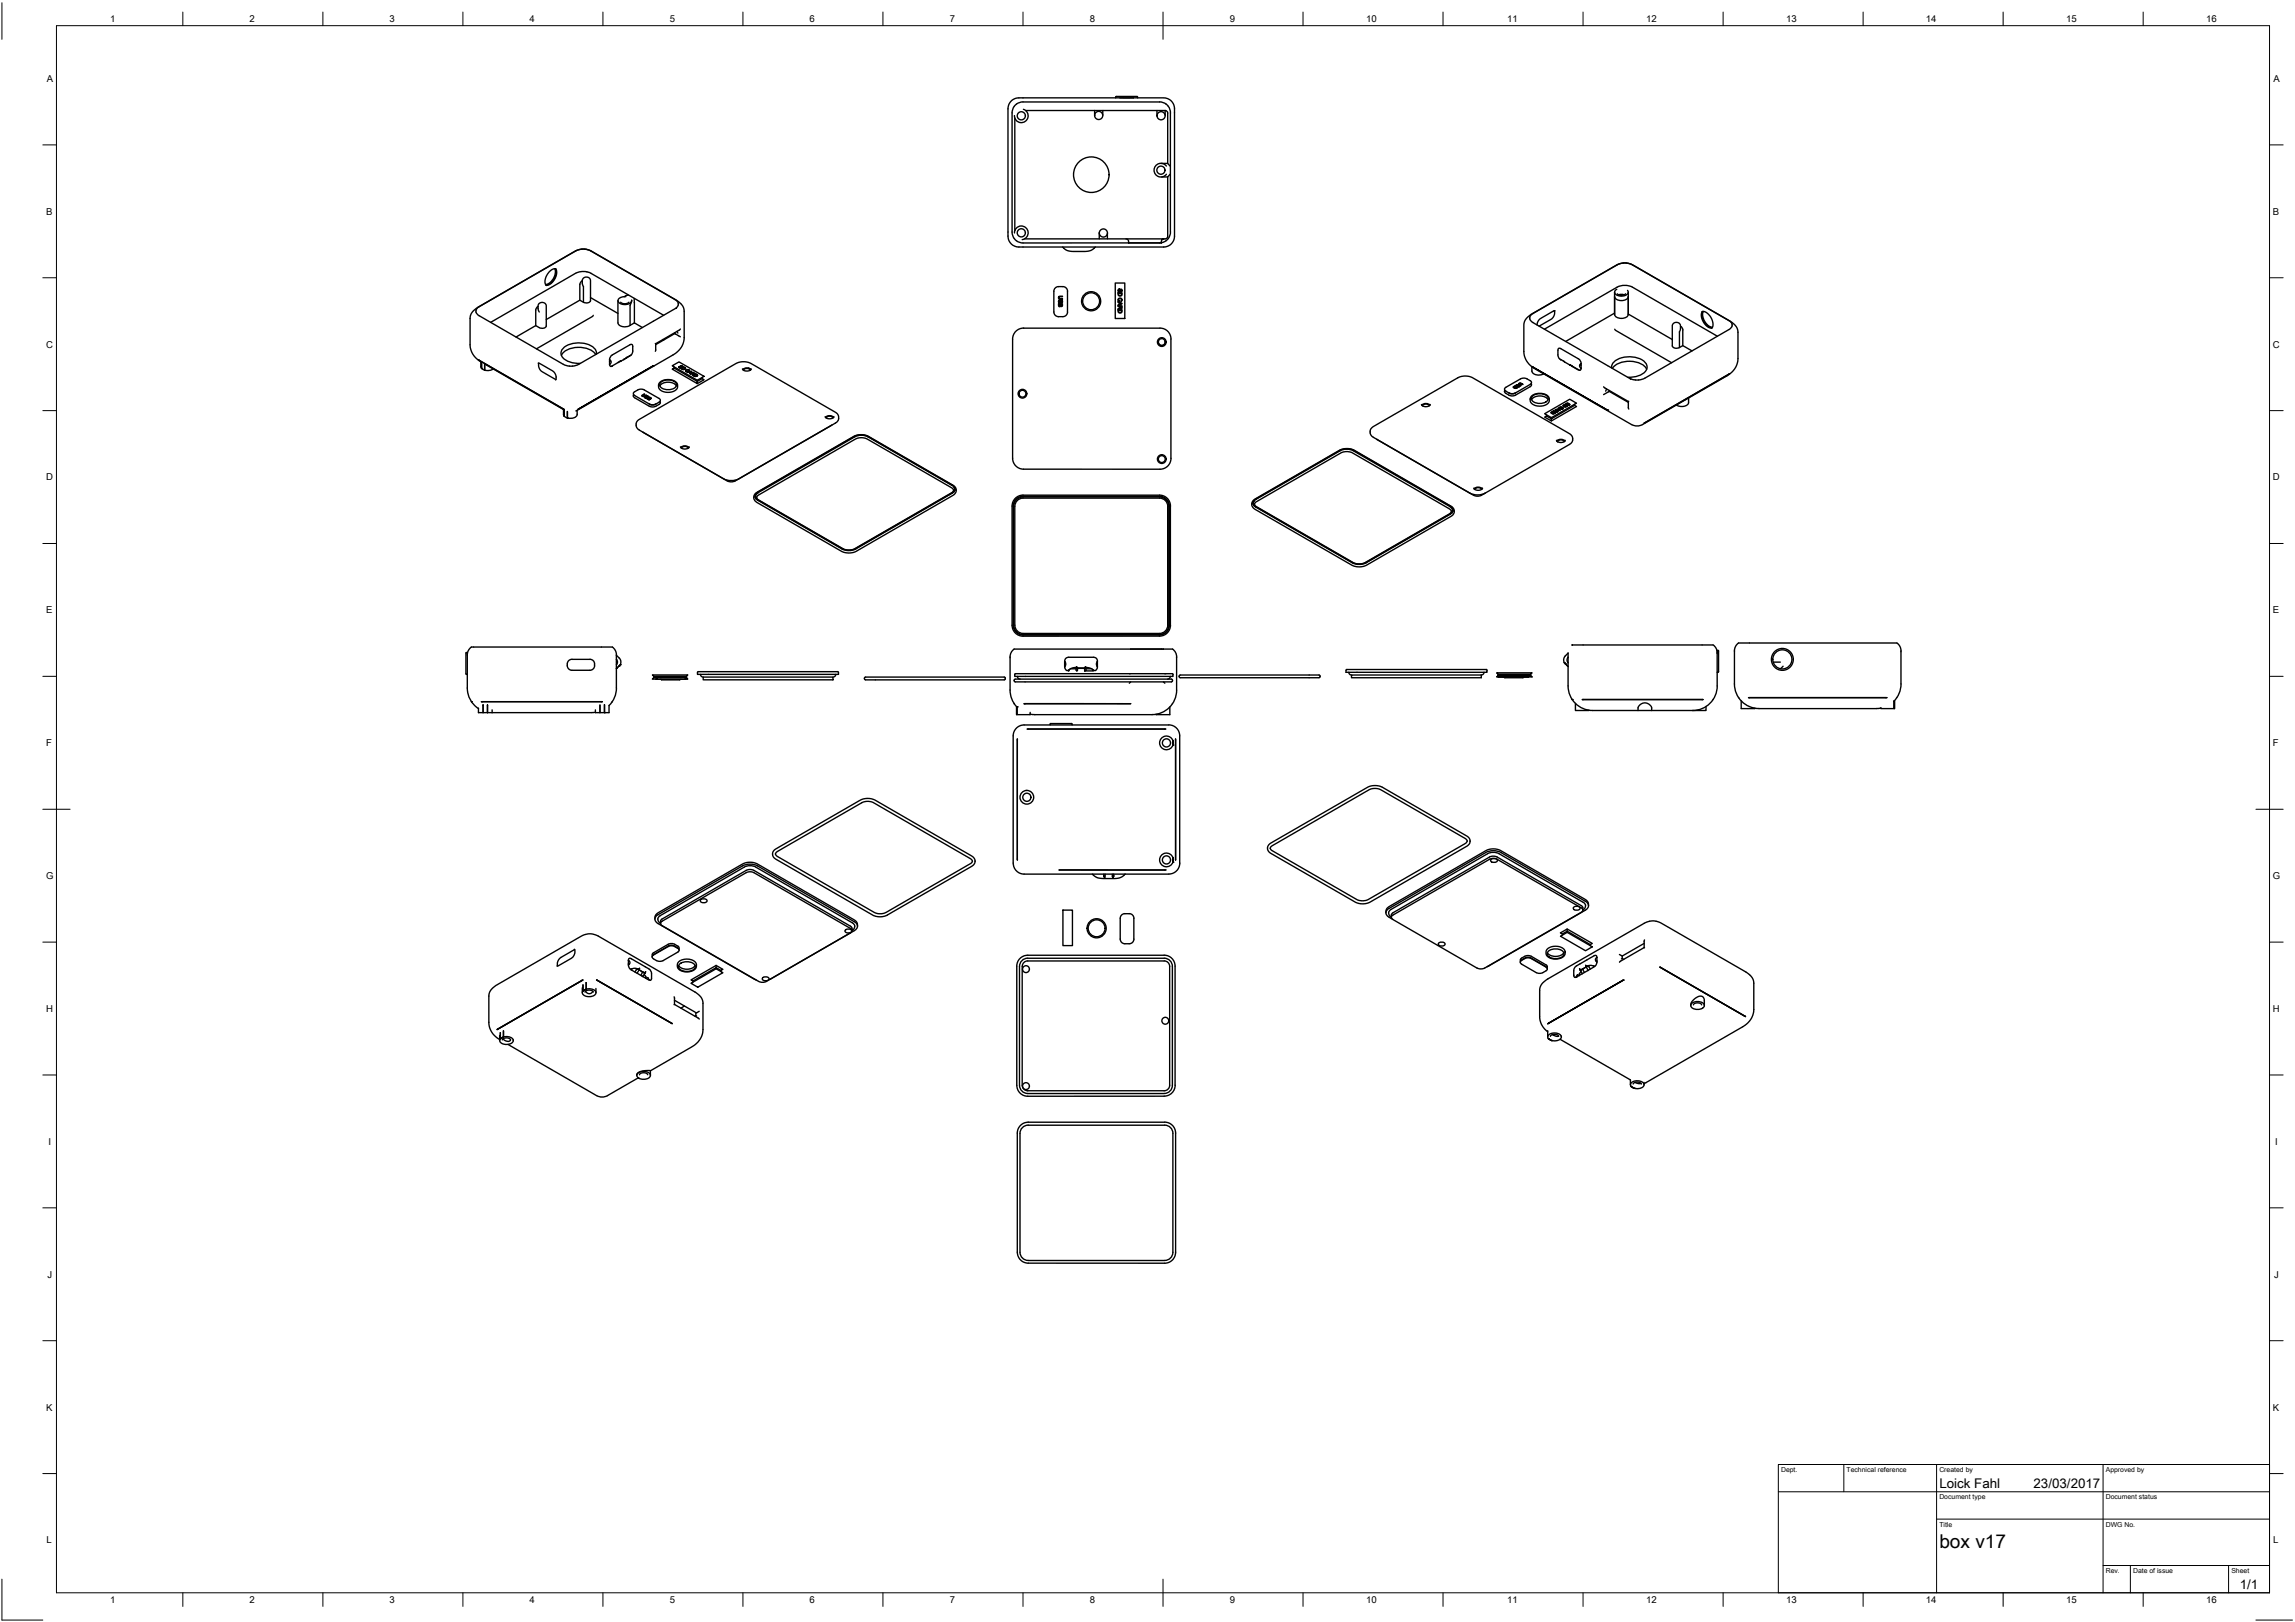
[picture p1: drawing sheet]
<svg xmlns="http://www.w3.org/2000/svg" width="841mm" height="594mm" viewBox="0 0 841 594" stroke-linecap="round" stroke-linejoin="round" font-family="sans-serif">
<defs><g id="words">
<text font-size="7" x="710.7" y="566.9">box v17</text>
<g font-size="4.9">
<text x="710.7" y="544.9">Loick Fahl</text>
<text x="745.2" y="544.9">23/03/2017</text>
<text x="820.8" y="582">1/1</text>
</g>
<g font-size="3.5">
<text x="40.3" y="8.2">1</text>
<text x="91.5" y="8.2">2</text>
<text x="142.8" y="8.2">3</text>
<text x="194" y="8.2">4</text>
<text x="245.4" y="8.2">5</text>
<text x="296.7" y="8.2">6</text>
<text x="348" y="8.2">7</text>
<text x="399.3" y="8.2">8</text>
<text x="450.7" y="8.2">9</text>
<text x="500.6" y="8.2">10</text>
<text x="552.3" y="8.2">11</text>
<text x="603.2" y="8.2">12</text>
<text x="654.5" y="8.2">13</text>
<text x="705.8" y="8.2">14</text>
<text x="757.2" y="8.2">15</text>
<text x="808.5" y="8.2">16</text>
<text x="17.1" y="30">A</text>
<text x="833.1" y="30">A</text>
<text x="16.9" y="78.6">B</text>
<text x="832.9" y="78.6">B</text>
<text x="16.9" y="127.3">C</text>
<text x="832.9" y="127.3">C</text>
<text x="16.9" y="176">D</text>
<text x="832.9" y="176">D</text>
<text x="16.9" y="224.6">E</text>
<text x="832.9" y="224.6">E</text>
<text x="16.9" y="273.3">F</text>
<text x="832.9" y="273.3">F</text>
<text x="16.9" y="322">G</text>
<text x="832.9" y="322">G</text>
<text x="16.9" y="370.6">H</text>
<text x="832.9" y="370.6">H</text>
<text x="17.7" y="419.3">I</text>
<text x="833.7" y="419.3">I</text>
<text x="17.4" y="468">J</text>
<text x="833.4" y="468">J</text>
<text x="16.9" y="516.6">K</text>
<text x="832.9" y="516.6">K</text>
<text x="17" y="565.3">L</text>
<text x="833" y="565.3">L</text>
<text x="40.3" y="587.1">1</text>
<text x="91.5" y="587.1">2</text>
<text x="142.8" y="587.1">3</text>
<text x="194" y="587.1">4</text>
<text x="245.4" y="587.1">5</text>
<text x="296.7" y="587.1">6</text>
<text x="348" y="587.1">7</text>
<text x="399.3" y="587.1">8</text>
<text x="450.7" y="587.1">9</text>
<text x="500.6" y="587.1">10</text>
<text x="552.3" y="587.1">11</text>
<text x="603.2" y="587.1">12</text>
<text x="654.5" y="587.1">13</text>
<text x="705.8" y="587.1">14</text>
<text x="757.2" y="587.1">15</text>
<text x="808.5" y="587.1">16</text>
</g>
<g font-size="2.5">
<text x="652.7" y="539.2">Dept.</text>
<text x="676.7" y="539.2">Technical reference</text>
<text x="710.7" y="539.2">Created by</text>
<text x="771.7" y="539.2">Approved by</text>
<text x="710.7" y="549.2">Document type</text>
<text x="771.7" y="549.2">Document status</text>
<text x="710.7" y="559.2">Title</text>
<text x="771.7" y="559.2">DWG No.</text>
<text x="771.7" y="576.2">Rev.</text>
<text x="781.7" y="576.2">Date of issue</text>
<text x="817.7" y="576.2">Sheet</text>
</g>
</g></defs>
<!-- layer: Visible -->
<g fill="none" stroke="#000" stroke-width=".51">
<path d="M370.6 37a5 5 0 0 1 4.3-1.2h50a4.5 4.5 0 0 1 5.5 5.5v43.7a4.5 4.5 0 0 1-5.5 5.5h-50a4.5 4.5 0 0 1-5.5-5.5v-44a4.7 4.7 0 0 1 1.2-4zM374.9 37.3h50M374.9 37.3a4 4 0 0 0-4 4v43.7a4 4 0 0 0 4 4h50a4 4 0 0 0 4-4v-43.7a4 4 0 0 0-4-4M408.8 35.8a.7 .7 0 0 1 .5-.6 .7 .7 0 0 1 .7 .1h5.7a.7 .7 0 0 1 .7-.1 .7 .7 0 0 1 .5 .6M410.4 35.8h4.9M371.9 43.3v41.2M375 40a2.51 2.51 0 0 1 1.7 3 2.51 2.51 0 0 1-2.8 1.9 2.51 2.51 0 0 1-2.1-2.6M375.8 40.5h51.2M401.1 40.5v1.8M404.1 40.5v1.7M424 40.5v1.9M425.4 59.8h2.5l.9 1"/>
<path d="M427 40.5v1.7M427 40.5l.6 .2 .3 .7v18.4M427.4 60.8a2.51 2.51 0 0 0-3.7-.3 2.51 2.51 0 0 0 0 3.7 2.51 2.51 0 0 0 3.7-.4M427.9 64.8v21.8l-.3 .6-1 .3M428.8 63.8l-.9 1h-2.2M203.3 98.4a4.7 4.7 0 0 1-3.4 5.8M203.4 98.4a4.5 4.5 0 0 1-3.4 5.9M203.6 98.5a4.6 4.6 0 0 1-3.5 6M203.8 98.5a4 4 0 0 0-4 3.8v1.4l.5 .9M371.8 85.3a2.51 2.51 0 0 1 2.3-2.5 2.51 2.51 0 0 1 2.7 2.2 2.51 2.51 0 0 1-2.2 2.8M375.4 87.5h51.2a1.12 1.12 0 0 0-1 1.5h-12a1.13 1.13 0 0 0-1-1.5M389.4 90.5l.3 .3a4.5 4.5 0 0 0 3.9 1.3h3.6a4.6 4.6 0 0 0 4.2-1.6"/>
<path d="M402.8 85.4v2.1M405.8 85.4v2.1M197.2 112.3l-.6 .5-.3 .7v5.8M197.6 114.3l-.4-1v-1.3a1.52 1.52 0 0 1 1.5-1.2 1.52 1.52 0 0 1 1.5 1.2v7.4a1.78 1.78 0 0 1-2.6 .6l-1.3-.7-7.2 4.2M212.5 104.2v5.7M213.4 102.9l-.7 .6-.2 .7M213.8 110.7l-1.3-.8-12.3 7.1M213.8 101.8a1.54 1.54 0 0 1 2.6 1v7.3a1.79 1.79 0 0 1-2.6 .6v-5.7l-.4-.9v-1.3zM216.4 109l10 5.8M217.4 115.5l-.4 .5-20.4 11.8M226.4 110.1l.1 8.2a3 3 0 0 0 4.4 .9M227.5 110.7a2.23 2.23 0 0 0 2.9 0"/>
<path d="M229.3 108.7a2.36 2.36 0 0 0-2.8 1.5 2.98 2.98 0 0 0 5 .1v-.4M230.3 108.1l-1.6 .6M231.5 110.1l-.6 1.7v7.4l1.6-.9M231.5 110.1h.1M232.4 109.3l.1 1.5M232.5 110.8v7.5M232.5 118.3l2.9 1.7M243.2 115.5l-26.6-15.4-1.2-.4a6 6 0 0 0-4.5 .4l-31.1 18M247.9 112.7a1.66 1.66 0 0 0 .7-1.6 1.66 1.66 0 0 0-1.2-1.3l-30.8-17.9-1.3-.5-1.8-.1-2.6 .7-35.3 20.3a1.74 1.74 0 0 0-1.2 1.7 1.74 1.74 0 0 0 1.2 1.6l30.8 17.8 1.3 .5 1.8 .2 2.6-.7 35.8-20.6M247.9 112.8h.1M386.2 106.7v7.6l.5 1.2a2.98 2.98 0 0 0 2.8 .5M387.9 111.3h1.4l-.1 .8h-.5a.38 .38 0 0 1-.4 .2 .38 .38 0 0 1-.4-.3z"/>
<path d="M388 110l.4-.1-.3 .6 .2 .3 .4-.7a.41 .41 0 0 1 .7 .1 .41 .41 0 0 1-.5 .6l.2-.1a.3 .3 0 0 0 .1-.4 .3 .3 0 0 0-.3-.1 .64 .64 0 0 1-.7 .8l-.3-.4zM388 108.6l1.3-.1v.2h-.8a.39 .39 0 0 0-.4 .4 .39 .39 0 0 0 .4 .3h.8v.2h-.8a.59 .59 0 0 1-.6-.3 .59 .59 0 0 1 .1-.7zM388.1 111.4h.5l-.1 .7-.4-.1zM388.7 111.4h.5l-.1 .7-.3-.2zM389.5 105a2.98 2.98 0 0 0-2.8 .5l-.5 1.2M389.5 105l1.2 .5 .5 1.2M391.2 106.7l-.1 8-.7 1-.9 .3M408.7 103.7h3.5v13h-3.5zM409.7 107.2h1.5v.5a.72 .72 0 0 1-.7 .7 .72 .72 0 0 1-.8-.6zM409.7 113.5h1.5v.5a.72 .72 0 0 1-.7 .7 .72 .72 0 0 1-.8-.7zM409.7 112h1.5v.7a.4 .4 0 0 1-.4 .5 .4 .4 0 0 1-.4-.4l-.7 .5 .7-.7v-.4zM409.7 110.5l1.5 .8-1.5 .6 .5-.4v-.6z"/>
<path d="M409.8 109.5a.71 .71 0 0 1 1.1-.2 .71 .71 0 0 1-.1 1.1 .57 .57 0 0 0-.1-1 .57 .57 0 0 0-.8 .6l.3 .5-.5-.4zM409.8 106l.4-.2-.3 .7 .3 .3a.62 .62 0 0 1 .2-.7 .62 .62 0 0 1 .6-.1l.2 .3a.32 .32 0 0 1 0 .4 .32 .32 0 0 1-.5 .1l.3-.1a.3 .3 0 0 0 .1-.4 .3 .3 0 0 0-.4-.2l-.6 .9-.4-.4zM409.9 107.4h1.1a.59 .59 0 0 1-.6 .8 .59 .59 0 0 1-.5-.8zM409.9 113.7h1.1a.59 .59 0 0 1-.6 .8 .59 .59 0 0 1-.5-.8zM410.3 110.9l.7 .3-.7 .2zM410.5 112.2h.5l-.1 .8-.3-.2zM561.7 114.9l30.9-17.9 1.3-.5 1.8-.2 2.5 .7 35.4 20.4a1.73 1.73 0 0 1 1.2 1.7 1.73 1.73 0 0 1-1.2 1.6l-30.9 17.8-2.5 .7-2.6-.4M561.7 114.8a1.74 1.74 0 0 0-1.1 1.7 1.74 1.74 0 0 0 1.1 1.6l35.9 20.7M569.6 113.8a2.99 2.99 0 0 1-1.2 3.2l-4.4 2.5M569.9 113.8l-.6 .1-4.7 2.7a2.98 2.98 0 0 0-1.3 2.4M591.7 108.6a2.89 2.89 0 0 0 5 0M591.7 107v8.2a2.89 2.89 0 0 0 5 0v-8.2"/>
<path d="M591.7 114.7l-17.9 10.4M592.5 106a1.25 1.25 0 0 0-.7 1.5 1.25 1.25 0 0 0 1.4 .8 2.75 2.75 0 0 0 3.5-1.2l-.3-.7M592.7 107.6a2.23 2.23 0 0 0 3 0M593.2 108l1.2-.2 .8 .2M596.7 115l16.1 9.4M613.3 118.4a1.54 1.54 0 0 1 2.5 1v1.1l-.4 1.1v5.7a1.81 1.81 0 0 1-2.6-.6v-7.3zM615.8 119.6l.7 .5 .2 .7v5.8M623.7 114.2a4 4 0 0 1 3.9 3.7l.1 1.7-.5 .7M623.9 114.1a4.5 4.5 0 0 0 3.4 6M624.1 114.1a4.5 4.5 0 0 0 3.4 5.9M624.2 114.1a4.8 4.8 0 0 0 3.3 5.8M175.3 131.8l.3 .1z"/>
<path d="M175.6 131.9l30.8 17.9M176.2 132.5v1.8l.3 .6M176.3 132.6l-2.1-1.7a6.9 6.9 0 0 1-1.9-4.7v-9.6a5.1 5.1 0 0 1 2.9-4.1l35.4-20.4a6.1 6.1 0 0 1 6.3 0l30.9 17.8a5.1 5.1 0 0 1 2.9 4.1v9.6a7.4 7.4 0 0 1-4.1 6.4l-35.5 20.5M176.3 132.6h.1M176.5 132.7v2.2M176.5 134.9l1.1 .7M177.6 133.3h.1M177.6 135.6h.1M177.6 133.3v2.3M177.9 133.5l28.7 16.6M180.8 135.1l-1.5 .6-1.7-.1M197.2 133l.6 .1 4.7 2.7a2.74 2.74 0 0 1 1.1 3.4"/>
<path d="M197.4 133a2.99 2.99 0 0 0 1.3 3.2l5 2.8M218.3 129.8a8.7 8.7 0 0 0-10-1.9l-1.9 1.2-.7 1.1M218.6 129.7a4 4 0 0 0-3.8-3.8 8.6 8.6 0 0 0-8.9 2.2 2.9 2.9 0 0 0 1.9 4.1l2.2 .7 2.7 .2M223.4 131.8a.9 .9 0 0 1 .6 .8 .9 .9 0 0 1-.6 .9zM223.4 133.4l.1 .6 .6 .2M223.7 132.1l-.3 .3M224.5 134l-.1 .1M224.5 133.9v.1M226.5 132.8h.1M227.4 132.3l-.9 .5M227.4 132.3l-3.4 1.9M228.5 131.7h.1"/>
<path d="M228.6 131.7h.1M229.8 130.9l-2.4 1.4M230.8 130.3l-2.2 1.4M230.8 130.3h.1M231.3 130l-1.6 .9M231.3 130a4 4 0 0 0 .2-3.9l-7.1 3.9-.6 .5-.4 1.3M240.1 125.8l.2 .1M243 124.3l.3 .2M246.3 135.2l.7-.4 8.5 4.9v.8zM246.3 134l2.5-1.4 9.2 5.2-2.5 1.5zM247 134.4v.4M247.3 122.2l2 1.2"/>
<path d="M247.3 121.9v.3l-7 4M248.2 121.4l.2 .6M248.8 134.5l.5 .3 .5-.1M248.9 134.2l-.1 .2M249.2 134.6l-.3-.4v.4M249.3 134.7l-.1 .1M249.3 134.1l.3 .7M249.3 120.5l-9 5.4-.1 2.8M249.4 134l-.1 .2M249.5 134.7l-.2 .1M249.5 134.4v-.2l.3 .3M249.5 134.2l.4-.1 .2 .3"/>
<path d="M249.6 134.7l-.1 .1M249.6 134l-.2 .3M249.6 134.8h.1M249.6 134.7l.1 .1M249.8 134l-.2 .1M249.9 135.2h.4M250 134.1h-.2M250.1 134.3l.1 .1M250.2 134.2h-.2M250.4 135.2l-.1 .1M250.6 135.2l-.2 .1M250.6 134.4l-1 .6a.95 .95 0 0 0 1.6-.1l-.1 .2"/>
<path d="M250.6 134.6l.5 .1M250.6 134.6l.4 .6v-.3M250.6 134.6l-.7 .4M250.8 135.1l-.2 .2M251 134.9l-.2 .4M251 135.1h.1M251.3 135.7a.57 .57 0 0 0 .3 .5 .57 .57 0 0 0 .6-.1l-.1 .1M251.4 136h.1M251.5 135.5l-.2 .5M251.6 136.1l.2 .1M251.6 136l-.2 .1M251.8 135.4l-.3 .3"/>
<path d="M252.1 136l-.3 .1M252.2 135.5h.3M252.2 135.4l-.4 .1M252.7 136.3l.6-.2v.2l.2-.2-.6 .8v-.3M252.7 136.4l.3 .1M252.7 135.8l-.1 .1a.61 .61 0 0 0-.7-.4 .61 .61 0 0 0-.5 .6M252.7 135.7l-.2-.2v.4M253 136.8l.3-.7-1.4 .3 .6-.1 .4 .5M253.7 136.8l.5 .2M253.8 137l.1 .5 .1-.5-.2 .2M254 136.4l-1 .6 .7-.1 .1 .5v-.4M254 136.5l.6 .3"/>
<path d="M254 136.5l.5 .5M254 136.5l-.3 .2M254.3 137.7l.4 .1M254.3 137l-.1 .1M254.4 136.9l-.1 .2M254.5 136.8l-.1 .3M254.6 136.9l-.6 .1M254.8 137.8l-.1 .1M255 137.8l-.2 .1M255 137l-1 .5a1.03 1.03 0 0 0 1.6 0v-.2v.3M255 137.1l.6 .2M255 137.1l.4 .6v-.3"/>
<path d="M255 137.1l-.7 .5M255.2 137.7l-.2 .2M255.4 137.5l-.2 .3M255.4 137.6l.1 .1M255.5 139.3v.4l1.8-1 .7 .4-2.5 1.4M257.3 138.3v.4M272.1 135.1a2.04 2.04 0 0 0 3.2 0M272.2 135.4a2.16 2.16 0 0 1 3 0M275 135.5l-.7-.6-1.2 .1-.6 .6M371.1 124.2v43.6a4 4 0 0 0 4 4l50 .1a4 4 0 0 0 4-4.1v-43.6M371.1 124.2a4 4 0 0 1 4-4h50a4 4 0 0 1 4 4M427 124.9a1.26 1.26 0 0 1-.9 1.6 1.26 1.26 0 0 1-1.6-.9"/>
<path d="M427 124.9a1.26 1.26 0 0 0-1.6-.8 1.26 1.26 0 0 0-.9 1.5M561.4 134.3v1.6M561.4 135.9a3 3 0 0 0 4.3 1M561.4 134.2l.3 .2M561.7 134.4l27.4 15.8zM566 120.6l26.6-15.4a6.2 6.2 0 0 1 5.6 0l31.2 18M571.5 131.4l-.6-1.1v-1.3a.88 .88 0 0 1 0-1 .88 .88 0 0 1 1.1-.3l6.7 3.9 .7 1.6M571.5 131.3v.1M571.5 131.4l1.4 .9M572 131.7l-.1 .1M572 131.7h.1M573 132.2l.3 .4"/>
<path d="M573.3 132.6h.1M573.3 132.6l2 1.1M575.3 133.7l1 .5M575.3 133.7l3.6 1.9M576.1 134.2l2.2 1.1M576.1 134.1v.1M576.3 134.2h.1M579 133.5l.4 .3M579.3 134.8l.1 .1M579.4 133.2a.89 .89 0 0 0-.5 .8 .89 .89 0 0 0 .5 .8M579.4 133.2v1.7M579.4 133.2h-.1"/>
<path d="M579.4 134.9l-.1 .5-.4 .2M590.6 134.8a4 4 0 0 1 3.7-3.8 8.6 8.6 0 0 1 9 2.2 2.9 2.9 0 0 1-1.9 4l-2.3 .8-2.6 .2M590.9 134.9a8.7 8.7 0 0 1 10-1.9l1.9 1.2 .6 1.1M591.7 120.6l.4 .4 20.5 11.8M597.6 138.8h.1M615.4 127.3l1.3-.7 3.4 1.9M633.6 137l-30.9 17.9M633.6 137l.3-.1zM206.4 149.8l.3 .1zM206.5 150l.3 2.4M206.7 152.4h.1M206.7 150.1l.1 2.3"/>
<path d="M206.8 152.4l1.1 .7M206.8 150.1h.1M207.9 150.7v2.4M211.5 150.3v1.5a2.73 2.73 0 0 1-3.6 1.3M211.7 150l27.7-16zM232.2 144.5l-.1 .7 .5 .5 5.3 3.1a3.5 3.5 0 0 0 4-1.1l.1-.3M234.3 157.5l32.3 18.7M235.3 144.8l.4 .5 1.1-.4M235.4 145.1h.1M235.6 145.1h-.2M235.6 158.3l.2 .1M236.1 144.5l-.7 .6"/>
<path d="M236.1 144.3l-.8 .7M236.2 145.5l.5 .3 .5-.3v.2M236.4 145.3l-.2 .1M236.4 145.5l.2 .2M236.5 145.5l-.1-.2v.4M236.7 145.7l-.1 .1M236.8 145.1l.3 .7M236.8 144.7l-1.2 .5M236.8 145.1v.1M236.9 145.7l-.2 .1M236.9 145.4h.1M236.9 145.4v-.2l.3 .3"/>
<path d="M236.9 145.2l.4-.1 .2 .4M237 145.7l-.1 .1M237 145l-.2 .4M237.1 145.6l-.1 .2M237.1 145.8h.1M237.1 145.6v.2M237.2 145l-.2 .1M237.3 146.1l.3-.3 .4 .3-.1 .3M237.3 146.2h.3M237.5 145.1h-.3M237.6 145.3l-.1-.2-.1 .3h.2M237.7 146.3l-.1 .1"/>
<path d="M237.8 145.9l.3 .1M237.8 146.3l-.1 .1M237.9 146.2l-.1 .2M237.9 148l-5.3-3.1a.73 .73 0 0 1-.5-.7 .73 .73 0 0 1 .5-.7 3.1 3.1 0 0 1 3.5-.7l5.7 3.4a.71 .71 0 0 1-.3 1.1l-1.1 .7M237.9 148l1.4 .4 1.1-.4M238 148l1.4 .2 1-.2M238 145.6l.4 .3M238 145.5l-1 .5 .8 .4 .4-.3v.2M238 145.6l.4 .1M238 145.6l-.2 .2M238.2 146l-.1 .3M238.3 146l-.1 .1"/>
<path d="M238.6 146l-.4 .1M238.6 145.8l-.2-.1v.4v-.2M241.8 140.1a4.6 4.6 0 0 1 6.4 .6 2.6 2.6 0 0 1-3 3 2.94 2.94 0 0 1-3.9-2.8zM241.8 141.4a4 4 0 0 1 6.1 0M241.9 147l.1 .5M242.1 140.1a4.2 4.2 0 0 1 5.7 .4 1.87 1.87 0 0 1-2 2.1 3.3 3.3 0 0 1-4.1-1.7zM302.4 152.6a1.99 1.99 0 0 0 3.2 0M302.5 152.8a2.16 2.16 0 0 1 3 0M302.8 153.1a1.54 1.54 0 0 1 2.5 0M304.8 155.7l-35.4 20.5-1.4 .3-1.4-.3M307.3 153.3l-.4 1.1-.7 .5-35.4 20.5a6.2 6.2 0 0 1-5.7 0M307.3 153.3a2.18 2.18 0 0 0-1.2-2.3l-30.9-17.9a6.2 6.2 0 0 0-5.5 0l-35.4 20.5a2.2 2.2 0 0 0-1.2 1.9 2.2 2.2 0 0 0 1.2 2"/>
<path d="M502.1 158.5a2.18 2.18 0 0 1 1.2-2.3l30.9-17.8a6 6 0 0 1 5.5 0l35.4 20.4a2.23 2.23 0 0 1 1.2 2 2.23 2.23 0 0 1-1.2 2l-30.8 17.8a6.2 6.2 0 0 1-5.7 0M502.1 158.5l.2 .8 1 .9 36.7 21.2 2 .3 2.2-1.1M520.9 148.2a1.99 1.99 0 0 0 3.2 0M521 148.4a2.16 2.16 0 0 1 3 0M521.3 148.6a1.54 1.54 0 0 1 2.5 0M551.8 141.9l5.4-3.1a3 3 0 0 1 4 1.4l-.5 .6-5.3 3.1M551.8 141.9a.74 .74 0 0 0-.5 .7 .74 .74 0 0 0 .5 .6l1.1 .7M552.9 143.9l.4 .2M553 143.9l.9 .3 1.5-.3M554.6 141.8l.5 .3M554.6 141.7v.1M554.8 141.8v.2"/>
<path d="M554.8 141.9h.2M555.1 141.9l-.1 .1M555.2 141.3l-.6 .6M555.2 141.5l1 .4-.7 .3-.4-.2M555.4 143.9l-1.1 .4-1-.2M555.4 142.1l-.1 .1M555.5 141.8l-.4 .2M555.5 141.7l-.3-.2-.4 .3M555.5 141.1l.3 .4 1-.2-.1 .4M555.6 142.1l-.2 .1M555.7 141l-.2 .3M555.8 141.3l-.1 .1"/>
<path d="M555.9 141.4h-.1M555.9 142.1l-.3 .1M555.9 141.9l-.3-.1-.3 .3M556 140.9l-.3 .3M556 141.3l-.1 .2M556.2 141h-.2M556.2 140.9l.3 .1-.7 .1-.1 .3M556.4 141.6l-.2 .1M556.5 141.2l-.5 .3M556.5 140.6l1 .6-.8-.5v.2M556.7 141.5l-.3 .2M556.7 141.2l-.2 .1"/>
<path d="M556.7 140.4l-.2 .3M556.9 141.2l-.2 .1M557 141.4l-.4 .3-.4-.1M557 141.3l-.1 .2M557 140.3l-.3 .3M557.3 140.4l.9 .4-1-.4-.5 .3M557.3 140.3l-.3 .1M561.1 140.5l.1 .7-.5 .4-5.3 3.1a3.3 3.3 0 0 1-4-1.1v-.7M561.2 145.1a4.6 4.6 0 0 1 6.5 .6 2.6 2.6 0 0 1-3.1 3 2.97 2.97 0 0 1-3.8-2.7zM561.3 146.4a4 4 0 0 1 6 0M561.6 145.1a4.2 4.2 0 0 1 5.7 .4 1.87 1.87 0 0 1-2 2.2 3.3 3.3 0 0 1-4.1-1.7zM566 152.8l.7-.4 1.8 1v.8z"/>
<path d="M566 151.5l9.2-5.3 2.5 1.5-9.2 5.3zM566.7 151.9v.5M568.5 151v.1M568.7 151.2l-.2-.2 .5-.2 .8 .5M568.9 151.4h-.2M569 150.8l1 .4-.9 .4-.6-.4M569 150.7l-.3 .2M569.2 151.5h-.3M569.3 150.5l-.1 .1 .8 .1v.3M569.4 151.5l-.2 .1M569.8 151.4l-.4 .2M569.9 150.6h-.6"/>
<path d="M570 151h.1M570 150.6l-.1 .1M570.1 150.1l.3 .4M570.1 150.2l1 .5-.7 .3-.5-.1 .1-.2M570.1 150.9v.1M570.1 150.5l-.1 .5M570.3 150.9l-.2 .1M570.4 150.4l-.3 .3M570.5 150.9l-.2 .1M570.7 150l-.4 .1M570.8 150.8l-.3 .2M570.8 150.7l-.3-.2-.5 .5"/>
<path d="M570.9 150.1l.3-.2 .4 .5M570.9 150.2h.7M571.1 149.5l.1 .4M571.1 149.7v-.2l.6 .8-1.4-.4M571.2 149.8l-.5 .3M571.9 149.1l-.3 .1-.1 .4 .1-.4M572.2 149.2h.4M572.2 149.1l-.3 .1M572.3 149.8l-.3 .1M572.5 149.7l-.2 .2M572.6 149.4v-.2l.2 .2M572.7 149.5v.3l-.1-.4-.7-.2-.3 .4"/>
<path d="M572.7 149.6l-.2 .2M572.7 149.7h.1M572.8 149.6v-.2l-.2 .4h-.6M572.9 148.4v.1M573 148.6l.4-.3 .8 .4M573.1 148.5l-.1 .3M573.1 148.7l.2 .1M573.4 148.3l1 .4-.9 .3-.6-.4M573.4 148.1l-.3 .2M573.6 148.9l-.3 .1M573.8 148.9l-.2 .1M573.8 147.9l.3 .3 .9-.1-.1 .3"/>
<path d="M574 147.8l-.2 .3M574.1 148.1l-.1 .1M574.2 148.9l-.4 .1M574.3 147.7l-.3 .3M574.3 148.1l-.2 .1M574.5 147.8h-.2M574.5 147.7l.2 .1-.6 .1-.1 .2M574.7 148.4l-.2 .1M574.8 148l-.5 .2M574.9 148.3l-.2 .2M575 148l-.2 .1M575.1 148l-.1 .1"/>
<path d="M575.2 148.2l-.4 .3-.3-.2M575.2 148.1l-.1 .2M577 148.1v.4l-8.5 4.9v-.4M577 148.5l.7 .4-9.2 5.3M587.7 141.7l9 5.4 .2 2.7M588.7 142.4l-.3 .9M589.1 150.2h.1M589.7 143.3l-2 1.2M589.7 143v.3l7 4.1M596.9 147l-.2 .1M597.9 155.5l-35.4-20.4-1.9-1.4a6.9 6.9 0 0 1-2.2-5v-9.6a5.1 5.1 0 0 1 3-4.1l30.9-17.8a6.1 6.1 0 0 1 6.3 0l35.3 20.4a5.1 5.1 0 0 1 3 4.1v9.6a7.5 7.5 0 0 1-4.1 6.4l-30.9 17.8M601.9 155.5l-2.3 .5-1.7-.5"/>
<path d="M602.5 155l.2-.2zM618.8 147.4a3 3 0 0 1-4.5 .9M618.8 145.8v1.7M249.4 163.7a1.99 1.99 0 0 0 3.2 0M249.5 163.9a2.16 2.16 0 0 1 3 0M249.7 164.1a1.54 1.54 0 0 1 2.5 0M348.9 177.8a1.48 1.48 0 0 1 .9 1.4 1.48 1.48 0 0 1-.9 1.4l-35.4 20.4-2 .5-1.5-.1-1.3-.4-30.8-17.8a1.46 1.46 0 0 1-1-1.4 1.46 1.46 0 0 1 1-1.4l35.4-20.4 2-.6 1.5 .1 1.3 .5 30.8 17.8M349 177.7l-30.9-17.8a5.6 5.6 0 0 0-5.1 0l-35.3 20.4a1.56 1.56 0 0 0-1.1 1.5 1.56 1.56 0 0 0 1.1 1.4l30.8 17.8M349 177.7a1.56 1.56 0 0 1 1 1.5 1.56 1.56 0 0 1-1 1.4l-35.4 20.4M349.4 179.6l-.6-.9-31-17.9a4.8 4.8 0 0 0-4.4 0l-35.3 20.5-.8 .9M349.4 179.5l-.8 1-35.3 20.4a4.8 4.8 0 0 1-4.4 0l-31-17.8-.6-1M349.6 178.4l.4 .9"/>
<path d="M349.8 179.2l-.2 .9M504.5 160.9l.2 .1M540.1 178.8a1.99 1.99 0 0 0 3.2 0M540.2 179a2.16 2.16 0 0 1 3 0M540.4 179.2a1.54 1.54 0 0 1 2.5 0M570.4 161.3a1.99 1.99 0 0 0 3.2 0M570.5 161.5a2.16 2.16 0 0 1 3 0M570.9 161.3v.2M570.9 161.5a1.62 1.62 0 0 1 2.4 .2M570.9 161.3l-.2 .4M276.7 180.8l36.1-20.9a6.1 6.1 0 0 1 5.5 0l30.9 17.8a2.06 2.06 0 0 1 1.2 1.9 2.06 2.06 0 0 1-1.2 1.9l-35.4 20.4a6.1 6.1 0 0 1-5.5 0l-30.8-17.8a2.02 2.02 0 0 1-.8-3.3zM276.9 181.8l.4 1.2"/>
<path d="M277.7 180.5l-.7 .5-.4 .9M372.3 182.8a3.5 3.5 0 0 1 2.6-1l50-.1a3.6 3.6 0 0 1 3.6 3.7v43.6a3.6 3.6 0 0 1-3.6 3.6h-50a3.6 3.6 0 0 1-3.6-3.6v-43.6a3.6 3.6 0 0 1 1-2.6zM372.5 183l1.1-.7 1.3-.3h50a3.4 3.4 0 0 1 3.4 3.4v43.6a3.4 3.4 0 0 1-3.4 3.4h-50a3.4 3.4 0 0 1-3.4-3.4v-43.6l.3-1.3zM374.9 181.4h50M374.9 181.3a4 4 0 0 0-4 4.1v43.6a4 4 0 0 0 4 4h50a4 4 0 0 0 4-4v-43.6a4 4 0 0 0-4-4.1M459.2 183.3l31.6-18.4a6.1 6.1 0 0 1 5.5 0l35.4 20.5a2.05 2.05 0 0 1 1.2 1.9 2.05 2.05 0 0 1-1.2 1.9l-30.9 17.8a6.1 6.1 0 0 1-5.5 0l-35.3-20.4a2.02 2.02 0 0 1-.8-3.3zM459.3 184.3v.2M459.3 184.5l.3 .8M459.6 183.4l-.5 1M459.7 184.6l.6 .9 35.6 20.5a4.8 4.8 0 0 0 4.4 0l30.8-17.7 .8-1.1M459.7 184.7l.6-.9 31-17.9a4.8 4.8 0 0 1 4.4 0l35.4 20.4 .8 1M460.3 182.9l30.8-17.8 1.3-.5 1.5-.1 2 .6 35.4 20.4a1.45 1.45 0 0 1 1 1.4 1.45 1.45 0 0 1-1 1.4l-30.8 17.8-1.3 .4-1.5 .1-2-.6"/>
<path d="M460.3 185.6l35.4 20.5M460.3 182.9a1.46 1.46 0 0 0-1 1.4 1.46 1.46 0 0 0 1 1.3M531.4 185.6h.1M531.5 185.4l-35.4-20.4a5.6 5.6 0 0 0-5.1 0l-30.8 17.8a1.55 1.55 0 0 0-1.1 1.5 1.55 1.55 0 0 0 1.1 1.4l35.3 20.4a5.6 5.6 0 0 0 5.1 0l30.9-17.8M531.5 185.4a1.56 1.56 0 0 1 1.1 1.4 1.56 1.56 0 0 1-1.1 1.5M531.5 185.6l.8 .8 .3 .6M532.3 186.9l-.4 1.1M313.6 201.1a5.6 5.6 0 0 1-5.1 0M171.2 239.9v12.1M171.2 239.9v-.9a.49 .49 0 0 0-.5 .2 .49 .49 0 0 0 0 .6v6.1a.68 .68 0 0 0-.1 .7 .68 .68 0 0 0 .6 .4M171.2 239.9a2.36 2.36 0 0 1 2.3-2.9h49.3a2.56 2.56 0 0 1 3.1 3.2v11.8M225.9 240h.1"/>
<path d="M374.9 232h50M374.9 232a3 3 0 0 1-3-3v-43.6a2.99 2.99 0 0 1 3-3h50a2.96 2.96 0 0 1 3 3v43.6a2.99 2.99 0 0 1-3 3M414.3 237.7h-40.6a2.71 2.71 0 0 0-3.6 3.2v11.8a9 9 0 0 0 2.4 6.1v3l.1-3v3h4.9v-.9M414.3 237.7l12.1 .1M414.3 237.7h14.2a1.96 1.96 0 0 1 2.5 1.8l.2 1.1M426.4 237.7v.1M574.6 239.2a2.68 2.68 0 0 0-1 3.9M574.6 239.1v12.1a9 9 0 0 0 9 9h16.7M576.1 236.2h.1M576.2 236.2h.1M576.2 236.2h51.6M627.8 236.2l1.1 1.3 .4 1.6"/>
<path d="M629.3 239.1v12.1a9 9 0 0 1-9 9M629.8 238.4v6.7a.7 .7 0 0 1 .1 .7 .7 .7 0 0 1-.6 .4M629.8 238.4l-.5-.2v.9M695.1 235.5h-56.4a2.58 2.58 0 0 0-3.1 3.2v11.8a9 9 0 0 0 9 9l44.7-.1M695.1 235.5a3.5 3.5 0 0 1 1.5 3.2v11.8a8.9 8.9 0 0 1-2.6 6.4M171.2 252a9 9 0 0 0 4.1 7.5M172.7 257h.1M176.7 257h-.3h.3M176.7 257h44.1h-.4M177 258.2v2.8h-1.7v-1.7M177 258.2v2.8h1.6v-2.8M177 258.2h.1"/>
<path d="M178.6 258.2h.1M178.7 258.2v2.8M180.3 260v1M208.4 242l1.2-.5h6.6a2.04 2.04 0 0 1 1.7 2 2.04 2.04 0 0 1-1.7 2h-6.6a2.08 2.08 0 0 1-1.7-1.4 2.08 2.08 0 0 1 .5-2.1zM223.2 258.4v2.6h-1.7v-2.9v2.9h-1.6v-2.8v2.8h-1.7v-1M224.4 257h.1M225.9 241.5h.1M225.9 252a9 9 0 0 1-2.7 6.4M225.9 240l.3 .3a2.22 2.22 0 0 1 .7 3.6M225.9 243.5h.1M225.9 241.5a1.53 1.53 0 0 1 0 2M226.8 243.9l-.1 .1"/>
<path d="M227.2 243.5l-1.3 1.4 .5-.5M239.6 248.2l-.5 .5h1.3M239.6 247.7v.5h1.2M239.6 247.7h12v.5M239.6 247.7l-.5-.5h13l-.5 .5M240.4 247.8h11l-.5 .5h-10zM240.9 248.3l-.5 .5h11l-.5-.5M242.3 248.8l.2 .2M242.5 249h6.6M249.3 248.8l-.2 .2M251 248.2h.6l.5 .5h-.7M256.7 247a1.01 1.01 0 0 0 1 1"/>
<path d="M257.7 248h47.6v1h-47.6zM306.3 247a1.01 1.01 0 0 1-1 1M307 246l.2 .1 .1 .9h-51.7v-.9l.3-.1h51M316.8 248.2l.4-.2h49.8a.88 .88 0 0 1 .9-.1 .88 .88 0 0 1 .5 .9l-.4 .2h-49.8a.87 .87 0 0 1-.9 0 .87 .87 0 0 1-.5-.8zM371.7 257.7v.1M371.7 248.9l.4-.2h56.1a.81 .81 0 0 1 1 0 .81 .81 0 0 1 .3 1l-56.4 .1a.88 .88 0 0 1-.9 0 .88 .88 0 0 1-.5-.9zM371.8 247l.3-.3h57.5l.3 .3M371.8 247v.7h58.1v-.7M372.8 247.7a1.01 1.01 0 0 0 1 1M375.2 257.8h.5zM375.7 257.7l38.6 .1zM390.2 242.2v2"/>
<path d="M390.2 242.2v.1M390.2 244.2l.4 1.2 .5 .2 .4-.1M390.2 244.2h.1M390.2 242.2a1.53 1.53 0 0 1 0 2M391.7 245.7l-.1 .1M392 245.1l-.3 .6M392.3 244.9h2M394.3 244.5l-1.7 .3-1.1 .7M394.3 244.5v.9M394.4 244.4h.1M394.4 244.5l.4 .1M394.4 245.4l.2 .3"/>
<path d="M394.4 244.5l.3 .1M394.4 244.5l.2-.3 .1 .4M394.6 245.7h.1M394.6 244.6h3.1M394.9 244.6l-.2 1.1M394.9 244.8h2.6M397.8 244.2l.2 .3-.3 .1zM398 244.5l-.5 .1v.9l.2 .2 .3-.3M398 244.5l1.7 .3 1.7 .8M398 244.5v.9M398 244.9h2M400.3 245.1l.3 .6"/>
<path d="M400.6 245.7l-3.1 .1M400.7 240.7h-9a1.39 1.39 0 0 0-1.5 1.5M400.7 240.7a1.39 1.39 0 0 1 1.5 1.5M402.1 244.2h.1M402.1 242.2a1.53 1.53 0 0 0 0 2M402.2 242.2v2M402.2 242.2l-.1 .1M402.2 244.2l-.2 .9-.6 .5M414.3 249.8l-.4 .4M426.4 249.8l.5 .4M428.7 259v2.8l-5-.2M428.9 247.7a1.01 1.01 0 0 1-1 1"/>
<path d="M429.7 257.7l-.1 .1M431.2 240.6v12.1M431.2 252.7a9 9 0 0 1-9 9l-43.1 .1M432.2 247.4l.3-.2h49.8a.79 .79 0 0 1 1 0 .79 .79 0 0 1 .3 1h-50.9a.51 .51 0 0 1-.5-.2 .51 .51 0 0 1 0-.6zM493.6 245.2h51M493.6 245.2l-.3 .3v.7h51.6v-.8l-.3-.2M494.3 246.2a1.01 1.01 0 0 0 1 1M495.3 247.2h47.5v1h-47.5zM543.8 246.2a1.01 1.01 0 0 1-1 1M548.9 247.4v-.5h12v.5h-12l-.4 .5h13l-.6-.5M548.9 246.9l-.4-.5h13l-.6 .5M549.1 247.9l2.2 .1"/>
<path d="M551.3 248l.2 .2h6.6M551.3 247.9v.1M558.3 248l-.2 .2M558.3 247.9v.1M560.1 247.9l-1.8 .1M573.3 242.8l1.3 1.3-.4-.5M573.7 243.2l.1 .1M574.6 240.7a1.55 1.55 0 0 0 0 2M576.1 256.2h.1M577.3 257.6v2.6l5-.1M580.1 256.2h-.3h.3M580.1 256.2h43.7"/>
<path d="M623.8 256.2h.3h-.3M625.2 258.8v1.4h-19.9M627.8 256.2h.1M637.1 255.5h.1M638.1 256.7v2.8l5-.1M641.1 255.5h-.4h.4M641.1 255.5h50.4h-.4M649.8 242.5h2.6M653.4 244l-.9 .9M689.3 259.2v.3h4.8v-2.7l.2 2.7v-2.9v2.9M695.1 255.5h.1M178.6 261h.1"/>
<path d="M178.7 261h1.6M218.2 260.9l-37.9 .1M372.8 270.6v44.4M372.8 270.7v.3M375.3 265.5h53a4 4 0 0 1 4 4v46.6a4 4 0 0 1-4 4M375.3 265.5a4 4 0 0 0-4 4v46.7a4 4 0 0 0 4 4M377.5 261.6l1.7 .1M377.5 261.6v.2M385 265h7.6M385.1 265l-.3 .5M392.7 265l.2 .5M426.8 267h.4h-50.8h.4"/>
<path d="M429.8 271.3v1.6zM430.8 271v-.4v44.4v-.3M600.3 260.2h5M600.3 260.2v-.9a2.62 2.62 0 0 1 2.5-1.9 2.62 2.62 0 0 1 2.5 1.9v.9M272.7 317.6l-30.7 17.8a1.59 1.59 0 0 0-.9 1.4 1.59 1.59 0 0 0 .9 1.4l.1-1 .6-.6M272.7 317.6l2.5-.5 1.8 .5M277 317.6l35.4 20.4a1.59 1.59 0 0 1 .8 1.5 1.59 1.59 0 0 1-1 1.4v-1.1l-.6-.6-35.3-20.4-1.4-.3-1.4 .3-30.9 17.8M283.6 311.5l31.6-18.4a6.1 6.1 0 0 1 5.5 0l35.4 20.4a2.08 2.08 0 0 1 1.2 1.9 2.08 2.08 0 0 1-1.2 1.9l-30.9 17.8a5.9 5.9 0 0 1-5.5 0l-35.3-20.4a2.02 2.02 0 0 1-.8-3.2zM284.2 312.9l.8-1.1 30.8-17.8a4.8 4.8 0 0 1 4.4 0l35.5 20.6 .6 .9M284.2 312.8l.8 .9 35.3 20.5a5 5 0 0 0 4.4 0l31-17.9 .6-.9M372.8 314.6v.4M388.1 318.6h39.2z"/>
<path d="M429.8 314.1v1.7v-1.7M429.8 314.1h.1M465 309.3l36.1-20.9a6.1 6.1 0 0 1 5.5 0l30.9 17.8a2.06 2.06 0 0 1 1.2 1.9 2.06 2.06 0 0 1-1.2 1.9l-35.4 20.4a6.1 6.1 0 0 1-5.5 0l-30.9-17.8a2.02 2.02 0 0 1-.7-3.3zM537.7 308.1l-.8-1-30.8-17.8a4.8 4.8 0 0 0-4.4 0l-35.6 20.5-.6 1M537.7 308l-.8 1-35.4 20.4a4.9 4.9 0 0 1-4.4 0l-30.8-17.8-.8-.9M544.4 312.3l-35.3 20.4M546.3 314.9a1.54 1.54 0 0 1 2.5 .2 1.45 1.45 0 0 1-2.6 0zM550.1 312.3l30.9 17.8a1.75 1.75 0 0 1 1.1 1.6 1.75 1.75 0 0 1-1.2 1.7l-36 20.7M550.1 312.3a6.3 6.3 0 0 0-5.7 0M240 336.6a2.18 2.18 0 0 1 1.2-2.3l30.9-17.8a6.1 6.1 0 0 1 5.5 0l35.4 20.4a2.18 2.18 0 0 1 1.2 2.3M242.6 339l35.4 20.5 1.4 .3 1.4-.3 32.3-18.6a1.73 1.73 0 0 0 1.1-1.7 1.73 1.73 0 0 0-1.1-1.6l-35.4-20.4a6.1 6.1 0 0 0-5.7 0l-30.8 17.8a1.72 1.72 0 0 0-1.2 1.6 1.72 1.72 0 0 0 1.2 1.7l35.3 20.4M242.6 337.4l30.9-17.8 1.4-.3 1.4 .3 35.3 20.4"/>
<path d="M242.7 337.4a.86 .86 0 0 0-.6 .8 .86 .86 0 0 0 .6 .8M256.7 329.6a1.54 1.54 0 0 1 2.4 .3 1.45 1.45 0 0 1-2.5 0zM375.3 320.2h53M389.5 333.3h3.5v13h-3.5zM400.3 320.2l.3 .2a4.6 4.6 0 0 0 3.9 1.4h3.6a4.7 4.7 0 0 0 4.2-1.6M404.5 320.8l.4 .5-.2 .2zM404.5 320.2v.6M405 320.2v.8l-.5-.2M407.6 320.2l.1 .8 .4-.2M408.1 320.8l-.2 .7-.2-.2zM408.1 320.2v.6M415.5 336.3v7.7"/>
<path d="M415.5 336.3l-.5-1.2a3.3 3.3 0 0 0-3.2-.4l-1.1 .8-.2 .8v7.7l.5 1.2a3.3 3.3 0 0 0 3.3 .4l1-.8 .2-.8M509.1 332.7a1.73 1.73 0 0 0-1.2 1.6 1.73 1.73 0 0 0 1.2 1.7M509.1 336l1.2 .7M510.1 335.4l35.7-20.7 1.4-.3 1.4 .3 30.9 17.8a.86 .86 0 0 1 .6 .8 .86 .86 0 0 1-.6 .8l-35.4 20.4-1.4 .4-1.4-.4-30.8-17.7a.83 .83 0 0 1-.4-1.4zM576.6 332.4a1.54 1.54 0 0 1 2.4 .3 1.45 1.45 0 0 1-2.5 0zM579.5 331.7l-30.8-17.8-1.5-.3-1.4 .3-35.3 20.4-.6 .6v1.1l-.2-.2a1.57 1.57 0 0 1 .1-2.7l35.3-20.4 1.8-.5 2.5 .5 30.8 17.8a1.6 1.6 0 0 1 .8 1.5 1.6 1.6 0 0 1-1 1.3v-.8M579.5 331.7l.6 .8M582.1 331.7a2.13 2.13 0 0 0-1.2-2.3l-30.9-17.8a6 6 0 0 0-5.5 0l-35.4 20.4a2.15 2.15 0 0 0-1.2 2.3M210.5 347.7l.1 .1a2.92 2.92 0 0 1-1.2 3.2l-5.3 2.8M210.6 347.8l-5 2.9a2.96 2.96 0 0 0-1.3 3.1M213.3 359.1l-30.9 17.8M213.6 359l-31.4 18.1"/>
<path d="M213.6 359l-.3 .1M213.6 358.9l-.3 .2M214.8 359.9v2.4l-1.2 .7v-2.3v2.3M214.8 359.9h.1M214.8 359.9v2.4M218.7 358.9l.3 .2M219 359.1l27.3 15.8M219 359.1l-.4-.2 27.7 16M230.3 351.7a.9 .9 0 0 1 .5 .8 .9 .9 0 0 1-.5 .9M230.3 352.9l.2 .3M230.3 351.7v1.7M230.3 353.4l.3 1.1 .6 .4"/>
<path d="M230.3 351.7l.2-.6a3.3 3.3 0 0 1 2.6 1.1l3.4 1.9a3.5 3.5 0 0 1 2 4.9l-.5-.1-.7-.9 .4 .8M231.3 355.2l4.1 2.4M231.4 355.2l-.1 .1M231.6 354.8l-.2 .4M233.3 354.7l-.6 1.3M233.7 354.9l.5 .3-.7 1.3M233.7 354.9a2.55 2.55 0 0 0-2.5 .1M233.7 354.9h.1M233.7 354.9l.7-.3-.1 .4-.4 .1 2.4 1.4M233.7 354.9l.2 .2M234.7 355.5l.7 .6M235.4 356l-.6 1.2"/>
<path d="M235.4 357.6h.1M235.4 357.6l2.3 1.2M236 356.2l-.6-.2 .9 .4M236.1 356.9l.7 1.4M236.3 356.2l.4-.3-.4 .6zM236.3 356.5l-.7 1.2M236.6 357.7l.2 .7M243 351.8a3 3 0 0 1-4-1.5l.5-.5 5.3-3.1a3 3 0 0 1 4.1 1.5l-.5 .5-5.4 3.1M248.7 352.3a4.6 4.6 0 0 1 6.4 .6 2.6 2.6 0 0 1-3.1 3.1 2.94 2.94 0 0 1-3.8-2.8zM248.7 353.6a4 4 0 0 0 6 0M248.8 347.6a.7 .7 0 0 0-.4-1.1 3.1 3.1 0 0 0-3.6-.6l-5.3 3.1-.5 .5 .1 .5M248.9 348l-.4-.7-1.4-.8a2.34 2.34 0 0 0-2.2 0l-5.6 3.2-.3 .8"/>
<path d="M249 353.1a4.2 4.2 0 0 1 5.7 .5 1.87 1.87 0 0 1-2 2.1 3.3 3.3 0 0 1-4.1-1.7zM253.9 359.3v.4M262.4 354.8v-.4l-8.5 4.9M262.4 353.6v.8l1.8 1M264.2 355.4l.7-.4-2.5-1.4-9.2 5.3 .7 .4M264.2 355.4v.4M276.5 358.7l.7 .3M279.4 358.2a1.54 1.54 0 0 1 2.4 .3 1.45 1.45 0 0 1-2.5 0zM282.2 358.7h-.1M309.7 340.7a1.54 1.54 0 0 1 2.5 .3 1.45 1.45 0 0 1-2.6 0zM311.7 340a.86 .86 0 0 1 .5 .8 .86 .86 0 0 1-.5 .9M372.6 353.9a4 4 0 0 1 4-4l50-.1a4 4 0 0 1 4 4.1"/>
<path d="M372.6 353.9v43.6a4 4 0 0 0 4 4h50a4 4 0 0 0 4-4M373.6 354v43.5a2.99 2.99 0 0 0 3 3h50a3 3 0 0 0 3-3v-43.5M373.6 353.9a2.96 2.96 0 0 1 3-2.9h50a2.99 2.99 0 0 1 3 2.9M374.6 354v43.5l.6 1.4 1.4 .6h50l1.4-.6 .6-1.4v-43.5M374.6 353.9l.6-1.4 1.4-.5 50-.1 1.4 .6 .6 1.4M430.6 353.9v43.6M527.1 345.5a1.54 1.54 0 0 1 2.5 .3 1.45 1.45 0 0 1-2.5 0zM557.1 352.4l.4-.7 1.3-.8a2.34 2.34 0 0 1 2.3 0l5.3 3.1 .6 .9M557.6 350.9a3.1 3.1 0 0 1 3.6-.6l5.3 3.1 .5 .5-.1 .5M557.6 351.8a3.1 3.1 0 0 1 3.6-.7l5.3 3.1a.71 .71 0 0 1 .4 1.1l-.4 .3a3.1 3.1 0 0 1-3.5 .6l-5.4-3.1M557.6 350.9l-.5 .5 .1 .6M557.6 351.7a.74 .74 0 0 0-.5 .7 .74 .74 0 0 0 .5 .7"/>
<path d="M567 348.9a4 4 0 0 0 6.1 0M567.2 347.5a4.5 4.5 0 0 1 6.3 .7 2.6 2.6 0 0 1-3.1 3.1 2.94 2.94 0 0 1-3.8-2.8zM567.4 348.4a4.2 4.2 0 0 1 5.7 .5 1.87 1.87 0 0 1-2 2.1 3.3 3.3 0 0 1-4.1-1.7zM571.8 342.9l2.5-1.4 9.2 5.3-2.5 1.4zM572.5 342.1l-.7-.4 2.5-1.4 9.2 5.3-.7 .4M574.3 341.5v-.4l8.5 4.9v.4M574.3 340.3v.8l-1.8 1v.4M576.7 357.2h.1M576.7 357.2l.1 .4a.76 .76 0 0 0 .9 .2 .76 .76 0 0 0 .4-.8l-.3 .7M577.8 357.8h.1M578.6 357.3h.1M578.8 356.6l-.1 .7"/>
<path d="M579.4 355.8l-.7 1.5M579.5 355.2l.5-.3-.8 .5M580 354.9l.6 1.3M580.7 354.5l-.6 .5M581.6 354h-.4l-.1-.5 .7 .4-2.7 1.5-.3-.6 1 1.8M581.8 353.9l-.5 .3 .7 1.2M581.8 353.8h.1M581.9 355.5l-4.1 2.3M581.9 355.5h.1M582.2 353.7l.6 1.2M583.9 353.8l.2 .3-2.2 1.4M585.1 352.3h.1"/>
<path d="M585.2 350.7l-.2-.7a3.3 3.3 0 0 0-2.7 1.1l-3.3 2a3.2 3.2 0 0 0-2.3 4.1M585.2 350.7a.89 .89 0 0 0-.5 .8 .89 .89 0 0 0 .5 .8M585.2 351.8l-.3 .4M585.2 350.7v1.6M585.2 352.3a1.25 1.25 0 0 1-.5 1.5 1.25 1.25 0 0 1-1.6-.2l-1.3 .3M593.5 349.6l1 .6M594.5 351.1l-.3 .1M594.9 359l-27.7 16M602.5 347.1h.2M602.5 345.5l-8 4.7v.9l.5 .3M602.7 344.3l-.2 2.8-9 5.3M608.3 354.2l.3 .1"/>
<path d="M182.4 376.9l-.2 .2M183.1 379.3v1.8M184.5 379.8l-1.1 .7M184.5 379.8v-2.2v2.2l-1.1 .7v-2.3v2.3M184.5 379.8a2.88 2.88 0 0 1 3.6 1.2 2.76 2.76 0 0 1-4 1.3 1.18 1.18 0 0 1-.7-1.8M213.4 361.8v1.8M214.4 363.4a1.89 1.89 0 0 1 3 0M214.6 363a1.43 1.43 0 0 0 1.3 1 1.43 1.43 0 0 0 1.3-.9M214.8 362.3l-1.2 .7M214.8 362.3a2.87 2.87 0 0 1 3.6 1.2 2.76 2.76 0 0 1-4 1.3 1.19 1.19 0 0 1-.8-1.8M218.4 362v1.6M247 365.1l.2 .5"/>
<path d="M247.2 366.4l7.8 4.6 1.2-.6M247.2 365.6v2.3l9 5.4M247.2 367.9l-.2 .1M250.8 368.5l-1.3 .7M253.2 360.1l9.2-5.3 2.5 1.5-9.2 5.3zM255 372l.3 .2M255 370.9v1.1l-.3 .2M567.2 377.9a7 7 0 0 1-3-5.6v-9.6a5 5 0 0 1 3-4.1l35.3-20.4a6.1 6.1 0 0 1 6.4 0l30.8 17.8a5.1 5.1 0 0 1 3 4.1v9.6a7.4 7.4 0 0 1-4.1 6.4l-36.1 20.7M567.2 377.5v2.3M567.5 374.8l27.4-15.8-27.7 16M567.5 374.8l-.3 .2M568.2 379.6a1.89 1.89 0 0 1 3 0"/>
<path d="M568.9 378.9l1.5 .7 .7-.2M572.2 379.5v.3M619.6 368.3a4 4 0 0 1 4.3-3.3l.7 1.2v2.1M619.9 367.6a3.1 3.1 0 0 1 4.7 .7 2.87 2.87 0 0 1-5 0zM620.6 368.1a1.89 1.89 0 0 1 3 0M639.4 372.2l-31.1-18 31.3 18.1M639.4 372.2l.2 .1M639.4 372.2l.3 .1M183.1 380.8l-2.1-1.7a7 7 0 0 1-1.9-4.6v-9.6a5 5 0 0 1 3-4.2l30.9-17.8a6.1 6.1 0 0 1 6.3 0l35.4 20.4a5.1 5.1 0 0 1 2.9 4.2v9.6a7.4 7.4 0 0 1-4.1 6.3l-15.2 8.8M184.1 380.9a1.89 1.89 0 0 1 3 0M184.3 380.5a1.64 1.64 0 0 0 2.8 .3M186.1 382.5l33.7 19.2h1.7l1.1-.4 11.3-6.5"/>
<path d="M188.1 380.9v.2M233.7 393.1a3.1 3.1 0 0 1 4.7 .8 2.89 2.89 0 0 1-5.1 0zM234.1 394.9h.1M234.3 393.6a1.89 1.89 0 0 1 3 0M238.3 392.2l-1.1-.1a3.9 3.9 0 0 0-3.9 1.5v.3M238.3 392.2v1.7M567.4 380.4a1.34 1.34 0 0 1 1.4-2 2.63 2.63 0 0 1 3.4 1.5 2.87 2.87 0 0 1-3.6 1.2M567.4 380.4l1.2 .7M571.7 380.6l25.8 14.9v1.8M597.7 397.9l1.2 .7M597.7 397.9a1.33 1.33 0 0 1 .1-1.4 1.33 1.33 0 0 1 1.3-.6 2.63 2.63 0 0 1 3.4 1.5 2.88 2.88 0 0 1-3.6 1.2M598.5 397.1a1.89 1.89 0 0 1 3 0"/>
<path d="M599.2 396.4l1.1 .5 1.1-.1M602.5 396.5v.8M374 412.2a4 4 0 0 1 2.8-1.2h50a4 4 0 0 1 4 4v43.7a4 4 0 0 1-4 4l-50-.1a4 4 0 0 1-4-4v-43.6a4 4 0 0 1 1.2-2.8zM374.4 413.2a2.89 2.89 0 0 1 2.4-1.1h50a2.99 2.99 0 0 1 3 3v43.6a3 3 0 0 1-3 3h-50a2.99 2.99 0 0 1-3-3v-43.6z"/>
<circle cx="374.3" cy="42.4" r="1.49"/>
<circle cx="402.6" cy="42.3" r="1.49"/>
<circle cx="425.5" cy="42.4" r="1.49"/>
<circle cx="399.9" cy="64" r="6.5"/>
<circle cx="425.4" cy="62.3" r="1.49"/>
<circle cx="374.3" cy="85.3" r="1.49"/>
<circle cx="404.3" cy="85.3" r="1.49"/>
<circle cx="399.9" cy="110.3" r="3.1"/>
<circle cx="399.9" cy="110.3" r="3.5"/>
<circle cx="425.7" cy="125.3" r="1.6"/>
<circle cx="374.7" cy="144.2" r="1.6"/>
<circle cx="374.7" cy="144.2" r="1.26"/>
<circle cx="425.7" cy="168.1" r="1.6"/>
<circle cx="425.7" cy="168.1" r="1.26"/>
<circle cx="653.2" cy="241.5" r="4"/>
<circle cx="653.2" cy="241.5" r="3.5"/>
<circle cx="427.5" cy="272.1" r="1.49"/>
<circle cx="427.5" cy="272.1" r="2.51"/>
<circle cx="376.3" cy="292" r="1.49"/>
<circle cx="376.3" cy="292" r="2.51"/>
<circle cx="427.5" cy="315" r="1.49"/>
<circle cx="427.5" cy="315" r="2.51"/>
<circle cx="401.9" cy="340" r="3.1"/>
<circle cx="401.9" cy="340" r="3.5"/>
<circle cx="376" cy="355" r="1.26"/>
<circle cx="427" cy="373.9" r="1.26"/>
<circle cx="376" cy="397.8" r="1.26"/>
</g>
<g fill="#000">
<circle cx="176.5" cy="132.7" r=".25"/>
<circle cx="176.5" cy="134.9" r=".25"/>
<circle cx="227.2" cy="132.4" r=".25"/>
<circle cx="239.4" cy="134" r=".25"/>
<circle cx="249.5" cy="134.4" r=".25"/>
<circle cx="252.9" cy="136.8" r=".25"/>
<circle cx="207.9" cy="153.1" r=".25"/>
<circle cx="207.9" cy="150.7" r=".25"/>
<circle cx="555.7" cy="141.4" r=".25"/>
<circle cx="571.6" cy="149.6" r=".25"/>
<circle cx="574" cy="148.2" r=".25"/>
<circle cx="589.1" cy="150.2" r=".25"/>
<circle cx="172.7" cy="257" r=".25"/>
<circle cx="219.9" cy="258.2" r=".25"/>
<circle cx="221.5" cy="258.1" r=".25"/>
<circle cx="226.8" cy="243.9" r=".25"/>
<circle cx="227.3" cy="243.4" r=".25"/>
<circle cx="372.6" cy="258.8" r=".25"/>
<circle cx="372.6" cy="259" r=".25"/>
<circle cx="413.9" cy="246.7" r=".25"/>
<circle cx="426.9" cy="246.7" r=".25"/>
<circle cx="573.2" cy="242.7" r=".25"/>
<circle cx="573.7" cy="243.2" r=".25"/>
<circle cx="576.1" cy="256.2" r=".25"/>
<circle cx="221.5" cy="261" r=".25"/>
<circle cx="429.8" cy="272.9" r=".25"/>
<circle cx="429.8" cy="315.8" r=".25"/>
<circle cx="594.2" cy="350" r=".25"/>
<circle cx="594.9" cy="359" r=".25"/>
<circle cx="183.4" cy="378.2" r=".25"/>
<circle cx="184.5" cy="377.6" r=".25"/>
<circle cx="213.6" cy="360.7" r=".25"/>
<circle cx="567.4" cy="380.4" r=".25"/>
<circle cx="568.6" cy="381.1" r=".25"/>
<circle cx="597.7" cy="397.9" r=".25"/>
<circle cx="598.9" cy="398.6" r=".25"/>
</g>
<!-- layer: Border -->
<g fill="none" stroke="#000" stroke-width=".37">
<path d="M.7 1v13.4M20.7 9.4h811v574h-811zM67 4.4v5M118.3 4.4v5M169.6 4.4v5M220.9 4.4v5M272.3 4.4v5M323.6 4.4v5M374.9 4.4v5M426.2 4.4v10M477.5 4.4v5M528.8 4.4v5"/>
<path d="M580.1 4.4v5M631.5 4.4v5M682.8 4.4v5M734.1 4.4v5M785.4 4.4v5M15.7 53.1h5M831.7 53.1h5M15.7 101.7h5M831.7 101.7h5M15.7 150.4h5M831.7 150.4h5M15.7 199.1h5"/>
<path d="M831.7 199.1h5M15.7 247.7h5M831.7 247.7h5M15.7 296.4h10M826.7 296.4h10M15.7 345.1h5M831.7 345.1h5M15.7 393.7h5M831.7 393.7h5M15.7 442.4h5M831.7 442.4h5M15.7 491.1h5"/>
<path d="M831.7 491.1h5M15.7 539.7h5M831.7 539.7h5M.7 578.4v15h15M426.2 578.4v10M67 583.4v5M118.3 583.4v5M169.6 583.4v5M220.9 583.4v5M272.3 583.4v5M323.6 583.4v5M374.9 583.4v5"/>
<path d="M477.5 583.4v5M528.8 583.4v5M580.1 583.4v5M631.5 583.4v5M682.8 583.4v5M734.1 583.4v5M785.4 583.4v5M826.7 593.4h13.4"/>
</g>
<!-- layer: TitleBlock -->
<path d="M651.7 536.4h180v47h-180zM675.7 536.4v10M709.7 536.4v47M770.7 536.4v47M651.7 546.4h180M709.7 556.4h122M770.7 573.4h61M780.7 573.4v10M816.7 573.4v10" fill="none" stroke="#000" stroke-width=".37"/>
<use href="#words"/>
</svg>
